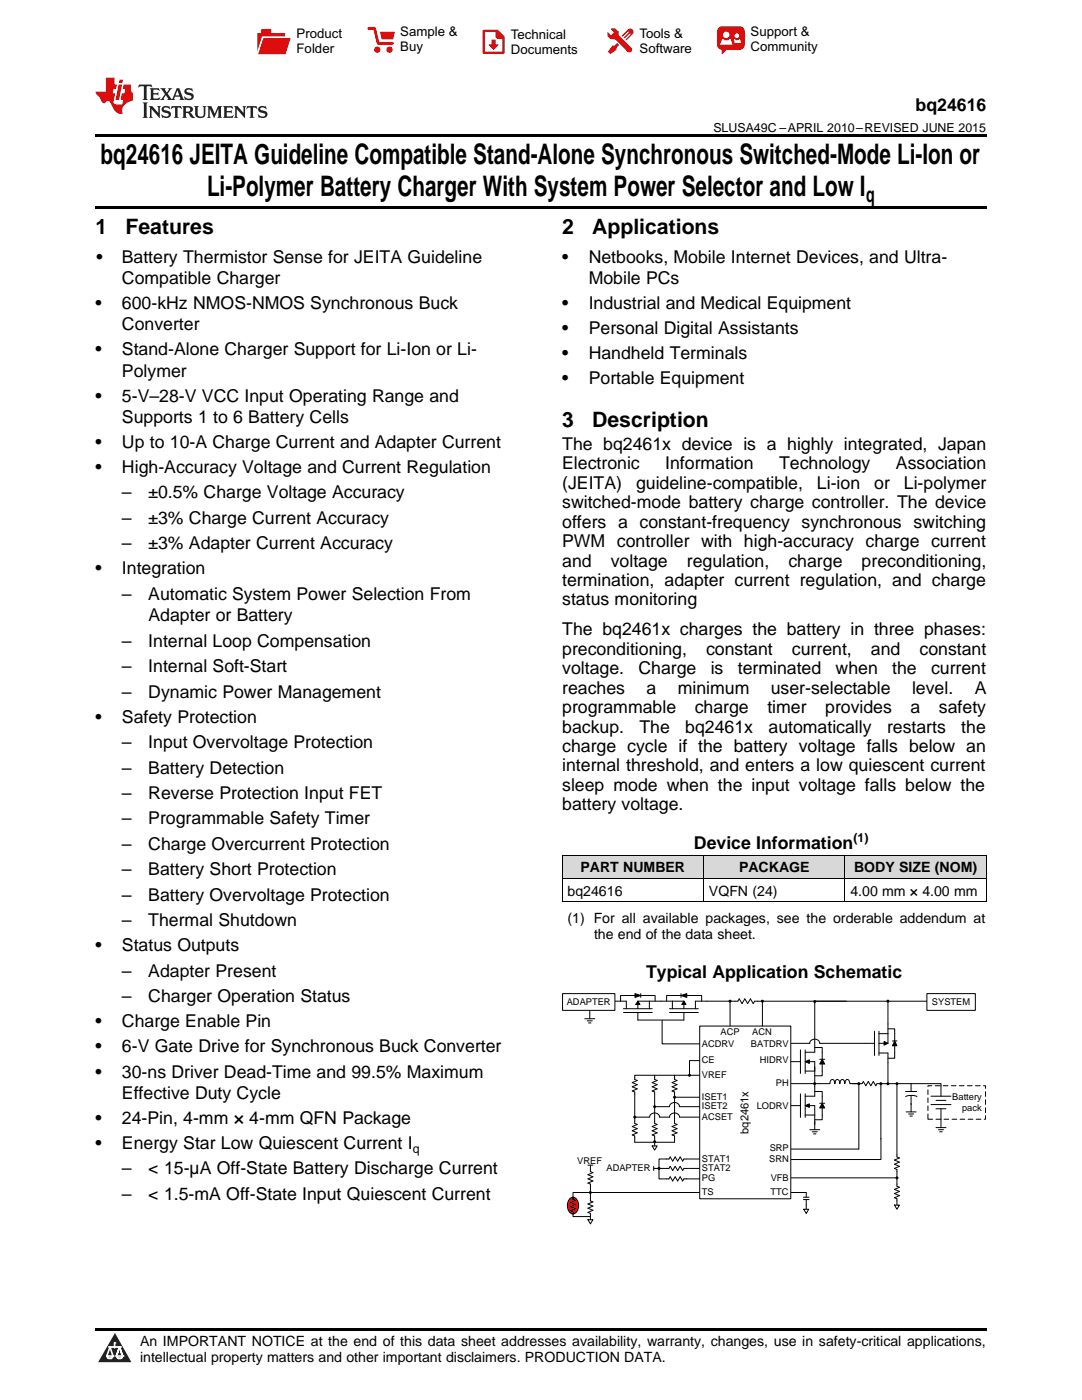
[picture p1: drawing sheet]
<svg xmlns="http://www.w3.org/2000/svg" width="216mm" height="279mm" viewBox="0 0 216 279" stroke-linecap="round" stroke-linejoin="round" font-family="sans-serif">
<defs><g id="words">
<g font-size="5.6">
<text x="20.1" y="32.8">bq24616 JEITA Guideline Compatible Stand-Alone Synchronous Switched-Mode Li-Ion or</text>
<text x="41.3" y="39.2">Li-Polymer Battery Charger With System Power Selector and Low I</text>
</g>
<g font-size="4.2">
<text x="172.8" y="40.3">q</text>
<text x="19" y="46.7">1</text>
<text x="25" y="46.7">Features</text>
<text x="112.2" y="46.7">2</text>
<text x="118.2" y="46.7">Applications</text>
<text x="112.2" y="85.1">3</text>
<text x="118.2" y="85.1">Description</text>
</g>
<g font-size="3.5">
<text x="182.7" y="22.2">bq24616</text>
<text x="19.2" y="52.4">•</text>
<text x="24.3" y="52.4">Battery Thermistor Sense for JEITA Guideline</text>
<text x="112.2" y="52.4">•</text>
<text x="117.5" y="52.4">Netbooks, Mobile Internet Devices, and Ultra-</text>
<text x="24.3" y="56.7">Compatible Charger</text>
<text x="117.5" y="56.7">Mobile PCs</text>
<text x="19" y="61.7">•</text>
<text x="24.3" y="61.7">600-kHz NMOS-NMOS Synchronous Buck</text>
<text x="24.3" y="65.9">Converter</text>
<text x="112.2" y="61.7">•</text>
<text x="117.5" y="61.7">Industrial and Medical Equipment</text>
<text x="19" y="70.9">•</text>
<text x="24.3" y="70.9">Stand-Alone Charger Support for Li-Ion or Li-</text>
<text x="112.2" y="66.7">•</text>
<text x="112.2" y="71.7">•</text>
<text x="117.5" y="66.7">Personal Digital Assistants</text>
<text x="117.5" y="71.7">Handheld Terminals</text>
<text x="24.3" y="75.1">Polymer</text>
<text x="112.2" y="76.7">•</text>
<text x="117.5" y="76.7">Portable Equipment</text>
<text x="19" y="80.2">•</text>
<text x="24.3" y="80.2">5-V–28-V VCC Input Operating Range and</text>
<text x="19" y="89.4">•</text>
<text x="24.3" y="84.4">Supports 1 to 6 Battery Cells</text>
<text x="24.3" y="89.4">Up to 10-A Charge Current and Adapter Current</text>
<text x="112.2" y="89.8">The bq2461x device is a highly integrated, Japan</text>
<text x="19" y="94.4">•</text>
<text x="24.3" y="94.4">High-Accuracy Voltage and Current Regulation</text>
<text x="112.2" y="93.7">Electronic</text>
<text x="132.7" y="93.7">Information</text>
<text x="155.5" y="93.7">Technology</text>
<text x="178.8" y="93.7">Association</text>
<text x="24.3" y="99.5">–</text>
<text x="29.6" y="99.5">±0.5% Charge Voltage Accuracy</text>
<text x="112.2" y="97.5">(JEITA)</text>
<text x="112.2" y="101.4">switched-mode battery charge controller. The device</text>
<text x="126.9" y="97.5">guideline-compatible,</text>
<text x="163" y="97.5">Li-ion</text>
<text x="174.4" y="97.5">or</text>
<text x="180.4" y="97.5">Li-polymer</text>
<text x="24.3" y="104.6">–</text>
<text x="29.6" y="104.6">±3% Charge Current Accuracy</text>
<text x="112.2" y="105.3">offers a constant-frequency synchronous switching</text>
<text x="24.3" y="109.6">–</text>
<text x="29.6" y="109.6">±3% Adapter Current Accuracy</text>
<text x="112.2" y="109.2">PWM controller with high-accuracy charge current</text>
<text x="112.2" y="113.1">and</text>
<text x="121.9" y="113.1">voltage</text>
<text x="137.1" y="113.1">regulation,</text>
<text x="157.3" y="113.1">charge</text>
<text x="171.9" y="113.1">preconditioning,</text>
<text x="19" y="114.7">•</text>
<text x="24.3" y="114.7">Integration</text>
<text x="24.3" y="119.7">–</text>
<text x="29.6" y="119.7">Automatic System Power Selection From</text>
<text x="112.2" y="116.9">termination, adapter current regulation, and charge</text>
<text x="29.6" y="124">Adapter or Battery</text>
<text x="112.2" y="120.8">status monitoring</text>
<text x="24.3" y="129">–</text>
<text x="29.6" y="129">Internal Loop Compensation</text>
<text x="112.2" y="126.8">The bq2461x charges the battery in three phases:</text>
<text x="112.2" y="130.7">preconditioning,</text>
<text x="140.9" y="130.7">constant</text>
<text x="158" y="130.7">current,</text>
<text x="173.8" y="130.7">and</text>
<text x="183.5" y="130.7">constant</text>
<text x="24.3" y="134.1">–</text>
<text x="29.6" y="134.1">Internal Soft-Start</text>
<text x="112.2" y="134.5">voltage.</text>
<text x="127.4" y="134.5">Charge</text>
<text x="141.8" y="134.5">is</text>
<text x="147.2" y="134.5">terminated</text>
<text x="166.7" y="134.5">when</text>
<text x="178" y="134.5">the</text>
<text x="185.8" y="134.5">current</text>
<text x="24.3" y="139.2">–</text>
<text x="29.6" y="139.2">Dynamic Power Management</text>
<text x="112.2" y="138.4">reaches</text>
<text x="112.2" y="142.3">programmable</text>
<text x="129" y="138.4">a</text>
<text x="135.2" y="138.4">minimum</text>
<text x="138.6" y="142.3">charge</text>
<text x="153.1" y="142.3">timer</text>
<text x="153.8" y="138.4">user-selectable</text>
<text x="164.7" y="142.3">provides</text>
<text x="181.7" y="142.3">a</text>
<text x="182" y="138.4">level.</text>
<text x="187.4" y="142.3">safety</text>
<text x="194.5" y="138.4">A</text>
<text x="19" y="144.2">•</text>
<text x="24.3" y="144.2">Safety Protection</text>
<text x="24.3" y="149.3">–</text>
<text x="29.6" y="149.3">Input Overvoltage Protection</text>
<text x="112.2" y="146.2">backup.</text>
<text x="127.6" y="146.2">The</text>
<text x="136.7" y="146.2">bq2461x</text>
<text x="153.3" y="146.2">automatically</text>
<text x="177" y="146.2">restarts</text>
<text x="191.8" y="146.2">the</text>
<text x="24.3" y="154.4">–</text>
<text x="29.6" y="154.4">Battery Detection</text>
<text x="112.2" y="150.1">charge cycle if the battery voltage falls below an</text>
<text x="112.2" y="154">internal threshold, and enters a low quiescent current</text>
<text x="24.3" y="159.5">–</text>
<text x="29.6" y="159.5">Reverse Protection Input FET</text>
<text x="112.2" y="157.8">sleep mode when the input voltage falls below the</text>
<text x="112.2" y="161.7">battery voltage.</text>
<text x="24.3" y="164.5">–</text>
<text x="29.6" y="164.5">Programmable Safety Timer</text>
<text x="24.3" y="169.6">–</text>
<text x="29.6" y="169.6">Charge Overcurrent Protection</text>
<text x="138.5" y="169.4">Device Information</text>
<text x="24.3" y="174.7">–</text>
<text x="24.3" y="179.8">–</text>
<text x="29.6" y="174.7">Battery Short Protection</text>
<text x="29.6" y="179.8">Battery Overvoltage Protection</text>
<text x="24.3" y="184.9">–</text>
<text x="29.6" y="184.9">Thermal Shutdown</text>
<text x="19" y="189.9">•</text>
<text x="24.3" y="189.9">Status Outputs</text>
<text x="24.3" y="194.9">–</text>
<text x="29.6" y="194.9">Adapter Present</text>
<text x="128.9" y="195.2">Typical Application Schematic</text>
<text x="24.3" y="200">–</text>
<text x="29.6" y="200">Charger Operation Status</text>
<text x="19" y="205">•</text>
<text x="24.3" y="205">Charge Enable Pin</text>
<text x="19" y="210">•</text>
<text x="19" y="215.1">•</text>
<text x="24.3" y="210">6-V Gate Drive for Synchronous Buck Converter</text>
<text x="24.3" y="215.1">30-ns Driver Dead-Time and 99.5% Maximum</text>
<text x="24.3" y="219.3">Effective Duty Cycle</text>
<text x="19" y="224.3">•</text>
<text x="24.3" y="224.3">24-Pin, 4-mm × 4-mm QFN Package</text>
<text x="19" y="229.3">•</text>
<text x="24.3" y="229.3">Energy Star Low Quiescent Current I</text>
<text x="24.3" y="234.4">–</text>
<text x="24.3" y="239.5">–</text>
<text x="29.6" y="234.4">&lt; 15-µA Off-State Battery Discharge Current</text>
<text x="29.6" y="239.5">&lt; 1.5-mA Off-State Input Quiescent Current</text>
</g>
<g font-size="2.8">
<text x="113.2" y="178.8">bq24616</text>
<text x="115.8" y="174.1">PART NUMBER</text>
<text x="141.5" y="178.8">VQFN (24)</text>
<text x="147.5" y="174.1">PACKAGE</text>
<text x="169.7" y="178.8">4.00 mm × 4.00 mm</text>
<text x="170.4" y="174.1">BODY SIZE (NOM)</text>
<text x="113.2" y="184.3">(1) For all available packages, see the orderable addendum at</text>
<text x="118.5" y="187.4">the end of the data sheet.</text>
<text x="27.9" y="268.6">An IMPORTANT NOTICE at the end of this data sheet addresses availability, warranty, changes, use in safety-critical applications,</text>
<text x="27.9" y="271.8">intellectual property matters and other important disclaimers. PRODUCTION DATA.</text>
</g>
<g font-size="2.6">
<text x="59.2" y="7.6">Product</text>
<text x="59.2" y="10.6">Folder</text>
<text x="79.9" y="7.3">Sample &amp;</text>
<text x="79.9" y="10.2">Buy</text>
<text x="101.9" y="7.8">Technical</text>
<text x="101.9" y="10.8">Documents</text>
<text x="127.6" y="7.6">Tools &amp;</text>
<text x="127.6" y="10.6">Software</text>
<text x="149.8" y="7.2">Support &amp;</text>
<text x="149.8" y="10.2">Community</text>
</g>
<g font-size="2.5">
<text x="142.3" y="26.3">SLUSA49C –APRIL 2010–REVISED JUNE 2015</text>
<text x="170.3" y="168">(1)</text>
<text x="82.4" y="230">q</text>
</g>
<text font-size="2.2" x="149.4" y="226.3" transform="rotate(-90 149.4 226.3)">bq2461x</text>
<g font-size="1.9">
<text x="113.1" y="200.5">ADAPTER</text>
<text x="186" y="200.5">SYSTEM</text>
<text x="140.1" y="208.9">ACDRV</text>
<text x="143.8" y="206.6">ACP</text>
<text x="149.8" y="208.9">BATDRV</text>
<text x="150.1" y="206.6">ACN</text>
<text x="140.1" y="212.2">CE</text>
<text x="140.1" y="215.1">VREF</text>
<text x="151.6" y="212.2">HIDRV</text>
<text x="140.1" y="219.6">ISET1</text>
<text x="140.1" y="221.4">ISET2</text>
<text x="151" y="221.3">LODRV</text>
<text x="154.8" y="216.8">PH</text>
<text x="190" y="219.5">Battery</text>
<text x="192" y="221.7">pack</text>
<text x="140.1" y="223.5">ACSET</text>
<text x="115.2" y="232.3">VREF</text>
<text x="121" y="233.7">ADAPTER</text>
<text x="140.1" y="231.8">STAT1</text>
<text x="140.1" y="233.7">STAT2</text>
<text x="153.5" y="231.9">SRN</text>
<text x="153.6" y="229.8">SRP</text>
<text x="140.1" y="235.8">PG</text>
<text x="140.1" y="238.5">TS</text>
<text x="153.8" y="238.5">TTC</text>
<text x="153.8" y="235.6">VFB</text>
</g>
</g></defs>
<g fill="#d8d8d8">
<path d="M112.2 170.7h28.2v4.7h-28.2z"/>
<path d="M140.4 170.7h28.2v4.7h-28.2z"/>
<path d="M168.6 170.7h28.2v4.7h-28.2z"/>
</g>
<path d="M22.9 266l3.3 5.9h-6.6z" fill="#231f20"/>
<path d="M21.3 270.6h1.2l-.3 .5h-.3a.53 .53 0 0 1-.6-.5z" fill-rule="evenodd" fill="#fff"/>
<path d="M21.3 270.6h1.2l-.3 .5h-.3a.53 .53 0 0 1-.6-.5z" fill="none" stroke="#231f20" stroke-width=".33"/>
<path d="M21.3 270.6l1.2 .1-.3 .4h-.5z" fill="none" stroke="#fff" stroke-width=".33"/>
<path d="M22.9 268.9h.1" fill="none" stroke="#fff" stroke-width=".33"/>
<path d="M22.9 268v.9z" fill="#fff"/>
<path d="M22.9 268v.9z" fill="none" stroke="#fff" stroke-width=".33"/>
<circle cx="22.9" cy="268" r=".16" fill="#fff"/>
<path d="M21.8 268.8h.1" fill="none" stroke="#fff" stroke-width=".33"/>
<path d="M21.8 268.8h2.2z" fill="#fff"/>
<path d="M21.8 268.8h2.2z" fill="none" stroke="#fff" stroke-width=".33"/>
<circle cx="24" cy="268.8" r=".16" fill="#fff"/>
<path d="M23.2 270.6h.1" fill="none" stroke="#fff" stroke-width=".33"/>
<path d="M23.8 268.8l-.6 1.8z" fill="#fff"/>
<path d="M23.8 268.8l-.6 1.8z" fill="none" stroke="#fff" stroke-width=".33"/>
<path d="M23.8 268.8l.7 1.8z" fill="#fff"/>
<path d="M23.8 268.8l.7 1.8z" fill="none" stroke="#fff" stroke-width=".33"/>
<path d="M24.4 270.6h.1" fill="none" stroke="#fff" stroke-width=".33"/>
<circle cx="21.3" cy="270.6" r=".16" fill="#fff"/>
<path d="M22 268.8l-.7 1.8z" fill="#fff"/>
<path d="M22 268.8l-.7 1.8z" fill="none" stroke="#fff" stroke-width=".33"/>
<path d="M22 268.8l.5 1.8z" fill="#fff"/>
<path d="M22 268.8l.5 1.8z" fill="none" stroke="#fff" stroke-width=".33"/>
<circle cx="22.5" cy="270.6" r=".16" fill="#fff"/>
<path d="M23.3 270.6h1.2a.63 .63 0 0 1-.6 .5 .63 .63 0 0 1-.6-.5z" fill-rule="evenodd" fill="#fff"/>
<path d="M23.3 270.6h1.2a.63 .63 0 0 1-.6 .5 .63 .63 0 0 1-.6-.5z" fill="none" stroke="#231f20" stroke-width=".33"/>
<path d="M23.3 270.6h1.2l-.4 .5h-.5z" fill="none" stroke="#fff" stroke-width=".33"/>
<path d="M23.2 270.6h.1" fill="none" stroke="#fff" stroke-width=".33"/>
<circle cx="24.5" cy="270.6" r=".16" fill="#fff"/>
<path d="M19 265.1h177.8v.5h-177.8z" fill="#000"/>
<path d="M139.6 204.8h18.2v34.4h-18.2z" fill-rule="evenodd" fill="#fff"/>
<g fill="none" stroke="#000" stroke-width=".2">
<path d="M122.7 199.8h2.3v1.5M126.7 198.3l1.1 .4-1.1 .4zM126.7 198.7h-2.9v1.1M127.3 199.8l.4 .7h-.9zM127.8 198.7h2.9v1.1M127.8 198.3v.8M129.6 199.8v1.5M134.2 199.8v1.5M135.9 198.7l1.1-.4v.8zM135.9 198.7h-2.9v1.1M135.9 198.3v.8M136.5 199.8l.4 .7h-.9z"/>
<path d="M137 198.7h3v1.1M145.7 199.8v5M151.1 199.8h-.5l-.3 .5-.6-1-.5 1-.6-1-.5 1-.6-1-.3 .5h-8.4v1.5M152.1 199.8v5M162.6 199.8h26M162.6 199.9v10.1h-1.9M177.2 199.8v8.4h-1.8M124.4 201.3h5.7M124.4 202.1h5.7M127.3 201.3v-1.5h9.2v1.5M127.3 202.1v1.5h9.2v-1.5M132.1 203.6v4.7h7.5"/>
<path d="M133.6 201.3h5.7M133.6 202.1h5.7M139.6 204.8h18.2v34.4h-18.2zM157.8 211.9h1.9M157.9 208.2h3.7a1.01 1.01 0 0 1 1-.8 1.01 1.01 0 0 1 1 .8h10.9M159.7 209.5v4.7M159.7 218.3v4.7M160.7 211.9l.8-.4v.7zM160.7 209.5v4.7M160.7 218.3v4.7M160.7 211.9h1.9v6.9h-1.9M160.7 213.8h1.9"/>
<path d="M162.6 216.3h3a.61 .61 0 0 1 .7-.8l.3 .8a.61 .61 0 0 1 .7-.8l.3 .8a.61 .61 0 0 1 .7-.8l.3 .8a.61 .61 0 0 1 .7-.8l.3 .8h2M162.6 209.1h1.5v2.3M162.6 217.8h1.5v2.4M163.6 211.4h1M164.1 211.4l.5 .9h-1zM164.1 212.3v2.4h-1.5M170 216.3h2l.3-.5 .5 .9 .5-.9 .5 .9 .5-.9 .5 .9 .2-.4h6.8M171.4 216.3v13h-13.5M174.5 205.8v4.8M175.4 205.8v4.8M175.4 210.2h1.8v6.1M175.4 206.3h1.8"/>
<path d="M175.8 216.3v11M176.4 207.9l.8 .3-.8 .4zM177.2 205.3h1.3v2.4M178.1 207.7h.9M178.5 207.7l.5 1h-.9zM178.5 208.7v2.5h-1.3M179 216.3v14.6l.5 .2-1 .4 1 .4-1 .4 1 .5-1 .4 .5 .2v3.3l.5 .2-1 .5 1 .4-1 .4 1 .4-1 .4 .5 .2v.5M180.7 217.8h2.2M180.7 218.9a2.5 2.5 0 0 1 2.2 0M181.8 216.3h6v2.5M181.8 216.3v1.5M181.8 218.6v3.3"/>
<path d="M185.8 218.8h3.9M186.8 219.6h2M157.8 220.7h1.9M157.9 235.1h21.1M160.7 220.7l.8-.4v.7zM160.7 220.7h1.9v4.8M160.7 222.5h1.9M161.6 225.5h2M162.1 225.9h1M162.3 226.3h.5M163.6 220.2h1M164.1 220.2l.5 .9h-1z"/>
<path d="M164.1 221.1v2.4h-1.5M175.8 227.2v4.2h-17.9M180.8 221.9h2M181.3 222.3h1M181.5 222.7h.5M185.8 220.4h3.9M186.8 221.3h2M186.8 225h2M187.3 225.5h1M187.5 225.9h.5M187.8 221.3v3.7"/>
</g>
<g fill="#000">
<path d="M126.7 198.3l1.1 .4-1.1 .4zM127.3 199.8l.4 .7h-.9zM136.5 199.8l.4 .7h-.9zM135.9 198.7l1.1-.4v.8zM160.7 211.9l.8-.4v.7zM164.1 211.4l.5 .9h-1zM176.4 207.9l.8 .3-.8 .4zM178.5 207.7l.5 1h-.9zM160.7 220.7l.8-.4v.7zM164.1 220.2l.5 .9h-1z"/>
<circle cx="145.7" cy="199.8" r=".3"/>
<circle cx="152.1" cy="199.8" r=".3"/>
<circle cx="162.6" cy="199.9" r=".3"/>
<circle cx="177.2" cy="199.8" r=".3"/>
<circle cx="171.4" cy="216.3" r=".3"/>
<circle cx="175.8" cy="216.3" r=".3"/>
<circle cx="177.2" cy="216.3" r=".3"/>
<circle cx="179" cy="216.3" r=".3"/>
<circle cx="179" cy="235.1" r=".3"/>
</g>
<path d="M185.2 216.7h11.4v6.7h-11.4z" fill="none" stroke="#000" stroke-width=".2" stroke-dasharray=".9 .7"/>
<path d="M184.9 198.3h9.7v3.3h-9.7z" fill-rule="evenodd" fill="#fff"/>
<g fill="none" stroke="#000" stroke-width=".2">
<path d="M151.1 199.8h1M152.2 199.8h16.7M184.9 198.3h9.7v3.3h-9.7zM130.6 214.6v.8l.5 .2-1 .5 1 .4-1 .4 1 .4-1 .4 .5 .2v6.3l.5 .2-1 .4 1 .4-1 .5 1 .4-1 .4 .5 .2v2M134.6 214.6v.8l.5 .2-1 .5 1 .4-1 .4 1 .4-1 .4 .5 .2v6.3l.5 .2-1 .4 1 .4-1 .5 1 .4-1 .4 .5 .2v1.3h-7.9v-1.3l-.5-.2 1-.4-1-.4 1-.5-1-.4 1-.4-.5-.2v-6.3l-.5-.2 1-.4-1-.4 1-.4-1-.4 1-.5-.5-.2v-.8h12.9M134.6 219h5M139.6 211.7h-2v2.9M157.9 216.3h4.7M126.7 222.9h2.9a1.01 1.01 0 0 1 1-.8 1.01 1.01 0 0 1 1 .8h2a1.01 1.01 0 0 1 1-.8 1.01 1.01 0 0 1 1 .8h4M130.1 228.7h1l-.5 .8zM130.6 220.9h3a1.01 1.01 0 0 1 1-.9 1.01 1.01 0 0 1 1 .9h4M157.9 238h3v.9"/>
<path d="M160.3 238.9h1.1M160.3 239.4h1.1M160.9 239.4v1.9M179 239.7v.8M160.4 241.3h1l-.5 .9zM178.5 240.5h1l-.5 .8z"/>
</g>
<g fill="#000">
<circle cx="134.6" cy="219" r=".3"/>
<circle cx="137.6" cy="214.6" r=".3"/>
<circle cx="162.6" cy="216.3" r=".3"/>
<circle cx="126.7" cy="222.9" r=".3"/>
<circle cx="130.6" cy="227.9" r=".3"/>
<circle cx="130.6" cy="220.9" r=".3"/>
</g>
<path d="M112.3 198.3h10.4v3.3h-10.4z" fill-rule="evenodd" fill="#fff"/>
<g fill="none" stroke="#000" stroke-width=".2">
<path d="M112.3 198.3h10.4v3.3h-10.4zM116.7 203.3h2M117.2 203.7h1M117.4 204.1h.5M117.7 201.6v1.7M117.3 232.5h1M117.8 238h21.8M117.8 232.5v1.3l.5 .2-1 .4 1 .5-1 .4 1 .4-1 .4 .5 .2v3.4l.5 .2-1 .4 1 .4-1 .4 1 .4-1 .5 .5 .2v1.2M130.4 232.8v.8M130.5 233.2h3l.2-.4 .5 .8 .5-.8 .5 .8 .5-.8 .5 .8 .3-.4h1M137 231.3h-.5l-.3 .4-.5-.8-.5 .8-.5-.8-.5 .8-.5-.8-.2 .4h-2v4h2l.2-.4 .5 .8 .5-.8 .5 .8 .5-.8 .5 .8 .3-.4h1M137 231.3h2.6"/>
<path d="M137.6 233.2h2M137.6 235.3h2M117.3 243.4h1l-.5 .9z"/>
</g>
<g fill="#000">
<circle cx="117.8" cy="238" r=".3"/>
<circle cx="131.5" cy="233.2" r=".3"/>
</g>
<path d="M113.7 239.3a1.02 1.02 0 0 1 1.1-.2 1.02 1.02 0 0 1 .6 1 1.67 1.67 0 0 1-1.1 2.2 1.89 1.89 0 0 1-.6-3z" fill-rule="evenodd" fill="#f00"/>
<path d="M112.2 180h84.6M112.2 175.3h84.6M112.2 170.7h84.6M112.2 170.7v9.3M140.4 170.7v9.3M168.6 170.7v9.3M196.8 170.7v9.3M113.7 239.3a1.02 1.02 0 0 1 1.1-.2 1.02 1.02 0 0 1 .6 1 1.67 1.67 0 0 1-1.1 2.2 1.89 1.89 0 0 1-.6-3zM114.3 238.9v.4l.5 .3-1 .4 1 .4-1 .4 1 .4-1 .4 .5 .3 .1 .4M117.9 238h-3.6v1.2M114.3 242.2v.6h3.5" fill="none" stroke="#000" stroke-width=".2"/>
<path d="M19 26.8h177.8v.6h-177.8zM19 41.2h177.8v.5h-177.8zM112.2 180h.1zM168.5 180h.1zM196.7 180h.1z" fill="#000"/>
<path d="M27.7 16.9l-.1 .6 .6-.3h.5v.2v2.2l-.2 .4h1l-.2-.4v-2.2v-.2h.5l.6 .3-.2-.6zM29.9 17.6l.2 .4v1.6l-.2 .4h1.9l.1-.6a1.09 1.09 0 0 1-1.3 .1v-.6h.6l.4 .2v-.7l-.2 .2h-.8v-.6l.2-.1a1.01 1.01 0 0 1 1 .3l-.1-.6zM32 17.6l.9 1.2-1 1.2h.9l-.2-.3 .5-.7 .5 .7-.3 .3h1.7l-.2-.3 .1-.4h1l.1 .4-.2 .3h1l-.3-.4-.7-2h-.5l-1 2.2-.8-1.1 .9-1.1h-.9l.2 .2-.4 .7-.4-.7 .2-.2zM35.4 18l.4 1h-.8zM37 17.7a.66 .66 0 0 0-.2 .8 .66 .66 0 0 0 .6 .4l.7 .2 .1 .2a.8 .8 0 0 1-.7 .4 .8 .8 0 0 1-.7-.5l.1 .8 .2-.2a.94 .94 0 0 0 1.1 .1 .94 .94 0 0 0 .4-.9 1.48 1.48 0 0 0-1.3-.6v-.4a1.1 1.1 0 0 1 1.2 .2l-.2-.6-.2 .1-.5-.1zM28.5 20.4l.2 .4v2.3l-.2 .4h1l-.2-.4v-2.3l.2-.4zM29.7 21.2l.2 .4v1.5l-.2 .4h.8l-.3-.4 .1-1.3 1.6 1.8v-2l.2-.4h-.7l.2 .2v1.1l-1.2-1.3zM32.5 21.3a.66 .66 0 0 0-.2 .8 .66 .66 0 0 0 .6 .4l.6 .2 .2 .2a.8 .8 0 0 1-.8 .4 .8 .8 0 0 1-.7-.5l.2 .7 .2-.1a.94 .94 0 0 0 1 .1 .94 .94 0 0 0 .5-1 1.47 1.47 0 0 0-1.3-.6l-.1-.3a1.1 1.1 0 0 1 1.3 .2l-.2-.6-.2 .1-.5-.2zM34.3 21.2l-.2 .6a.64 .64 0 0 1 .8-.3v1.6l-.2 .4h1l-.3-.4 .1-1.6a.66 .66 0 0 1 .8 .3l-.2-.6zM36.3 21.2l.3 .4v1.5l-.3 .4h1l-.2-.2v-.7h.5l.1 .1a.8 .8 0 0 0 1.2 .7l-1-1a.62 .62 0 0 0 .6-.5 .62 .62 0 0 0-.6-.7zM37.1 21.5h.1a.48 .48 0 0 1 .6 0 .48 .48 0 0 1 .1 .6l-.2 .1-.6 .1zM38.7 21.2l.2 .2a2.29 2.29 0 0 0 .4 2 1.05 1.05 0 0 0 1.7-.7v-1.3l.2-.2h-.8l.2 .4v1.1a.61 .61 0 0 1-.6 .6 .61 .61 0 0 1-.6-.6v-1.1l.3-.4zM41.3 21.2l.3 .4v1.5l-.3 .4h.8l-.2-.4v-1.4l.8 1.9 .9-1.9v1.4l-.2 .4h.9l-.2-.4v-1.5l.2-.4h-.8l-.7 1.5-.6-1.5zM44.5 21.2l.2 .4v1.5l-.2 .4h1.9l.2-.6a1.1 1.1 0 0 1-1.4 .2v-.7h.6l.4 .2v-.6l-.2 .1-.8 .1v-.6l.2-.1a1.02 1.02 0 0 1 1.1 .2l-.2-.5zM46.7 21.2l.2 .4v1.5l-.2 .4h.8l-.3-.4 .1-1.3 1.6 1.8v-2l.2-.4h-.7l.2 .2v1.1l-1.2-1.3zM49.3 21.2l-.1 .6a.64 .64 0 0 1 .8-.3v1.6l-.3 .4h1l-.2-.4v-1.6a.66 .66 0 0 1 .8 .3l-.1-.6zM51.7 21.3a.66 .66 0 0 0-.2 .7 .66 .66 0 0 0 .7 .5l.6 .2 .1 .2a.8 .8 0 0 1-.7 .4 .8 .8 0 0 1-.7-.5l.1 .7 .2-.1a.94 .94 0 0 0 1.1 .1 .94 .94 0 0 0 .4-1 1.48 1.48 0 0 0-1.2-.6l-.1-.3a1.1 1.1 0 0 1 1.2 .2l-.2-.6-.1 .1-.6-.2z" fill="#231f20"/>
<path d="M21.1 15.5v2.8h-2v.4l.9 .9a.96 .96 0 0 0 1 1 .59 .59 0 0 1 .5-.4 .59 .59 0 0 1 .5 .3l.4 .8a1.61 1.61 0 0 0 2.1 1.3 1.63 1.63 0 0 1 1.1-2.2l.9-.3v-1.5a1.6 1.6 0 0 1-.4-1.7h-1.4l-.2 .9h.5l-.2 .8h-.5l-.2 1v.3h.5l-.2 .9h-.7a.74 .74 0 0 1-1-.6l.3-1.6h-.5l.2-.8h.5l.1-.9h-.4v-1.4zM23.7 16.9l-.7 3h.8l.6-3zM23.8 15.9l-.1 .7h.7l.2-.7z" fill="#ee1d23"/>
<g fill="#d60000">
<path d="M52.1 5.8h2v.8h2.8v4.2h-5.5v-4.2h.7z" fill-rule="evenodd"/>
<path d="M52.4 7.5h5.6l-1 3.3h-5.6z" fill-rule="evenodd"/>
</g>
<path d="M52.4 7.4h5.7l-.1 .1h-5.5l-1.1 3.3z" fill-rule="evenodd" fill="#fff"/>
<path d="M52.4 7.4h5.7l-.1 .1h-5.5l-1.1 3.3z" fill="none" stroke="#fff" stroke-width=".2"/>
<path d="M73.6 5.7h1.1l.7 2.9h2.9" fill="none" stroke="#d60000" stroke-width=".55"/>
<g fill="#d60000">
<path d="M75.8 6.3h3l-.4 1.6h-2.2z" fill-rule="evenodd"/>
<circle cx="75.3" cy="9.9" r=".62"/>
<circle cx="77.7" cy="9.9" r=".62"/>
</g>
<path d="M96.5 6.2h2.7l1.3 1.2v3.1h-4z" fill="none" stroke="#d60000" stroke-width=".44"/>
<g fill="#d60000">
<path d="M98.1 7.9h.8v1h.5l-.9 1.1-1-1v-.1h.6z" fill-rule="evenodd"/>
<path d="M98.9 6.2h.3l1.3 1.2v.4h-1.3l-.3-.4z" fill-rule="evenodd"/>
<path d="M121.9 5.7h.8l.7 .6 .1 .7 2.5 2.5-.8 .8-2.3-2.3-1.1-.2-.6-.6v-.8l.7 .6 .5-.4v-.2l-.5-.5z" fill-rule="evenodd"/>
<path d="M122.2 9.1h.4l.5-.5 .4 .4-.5 .5v.4l-1.2 .9-.5-.5z" fill-rule="evenodd"/>
<path d="M125.3 5.9a.67 .67 0 0 1 .9 0 .67 .67 0 0 1 0 .9z" fill-rule="evenodd"/>
<path d="M125.3 5.9l.9 .9-1.2 1.2h-.2v-.2l1-.9v-.2h-.2l-.9 1h-.2v-.2l.9-1 .1-.2h-.3l-.9 1h-.2v-.2z" fill-rule="evenodd"/>
<circle cx="125.6" cy="9.9" r=".54"/>
</g>
<path d="M123.3 6.3v.7" fill="none" stroke="#d60000" stroke-width=".2"/>
<g fill="#d60000">
<path d="M143.4 5.5l.6-.2h3.6a.95 .95 0 0 1 1 .9v2.8a.95 .95 0 0 1-1 .9h-3.6a.95 .95 0 0 1-.9-.9v-2.8z" fill-rule="evenodd"/>
<path d="M144 9.9h.9l-.7 .9h-.2z" fill-rule="evenodd"/>
</g>
<g fill="#fff">
<path d="M146.6 8.6h1.3z"/>
<path d="M144.1 7.8h.3l.1 .2h.8l.2-.2h.3l.4 1.1h-2.5z" fill-rule="evenodd"/>
<path d="M146.4 7.8h.3l.1 .2h.5l.2-.2h.2l.2 .8h-1.3z" fill-rule="evenodd"/>
<circle cx="144.9" cy="6.9" r=".65"/>
<circle cx="147" cy="7.1" r=".48"/>
</g>
<use href="#words"/>
</svg>
